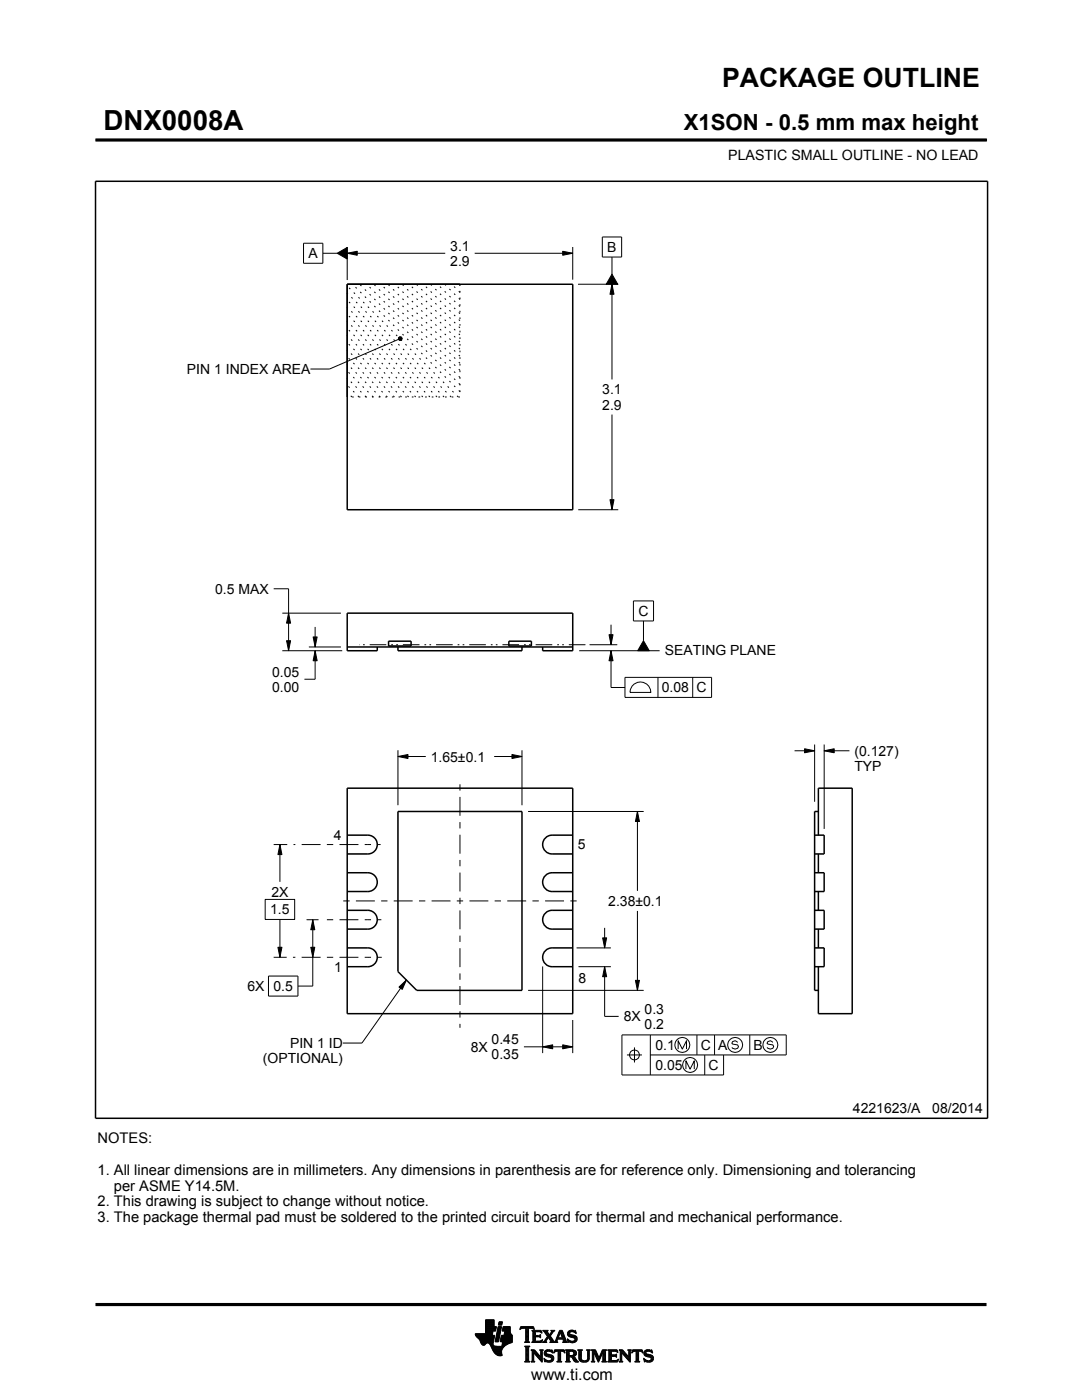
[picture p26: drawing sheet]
<svg xmlns="http://www.w3.org/2000/svg" width="216mm" height="279mm" viewBox="0 0 216 279" stroke-linecap="round" stroke-linejoin="round" font-family="sans-serif">
<defs><g id="words">
<text font-size="5.5" x="20.6" y="26">DNX0008A</text>
<text font-size="5.3" x="144.1" y="17.4">PACKAGE OUTLINE</text>
<text font-size="4.4" x="136.4" y="26">X1SON - 0.5 mm max height</text>
<text font-size="3.2" x="106" y="275.3">www.ti.com</text>
<g font-size="2.9">
<text x="19.5" y="228.2">NOTES:</text>
<text x="19.5" y="234.5">1. All linear dimensions are in millimeters. Any dimensions in parenthesis are for reference only. Dimensioning and tolerancing</text>
<text x="22.7" y="237.6">per ASME Y14.5M.</text>
<text x="19.5" y="240.8">2. This drawing is subject to change without notice.</text>
<text x="19.5" y="243.9">3. The package thermal pad must be soldered to the printed circuit board for thermal and mechanical performance.</text>
</g>
<g font-size="2.8">
<text x="145.3" y="32">PLASTIC SMALL OUTLINE - NO LEAD</text>
<text x="61.6" y="51.5">A</text>
<text x="89.8" y="50">3.1</text>
<text x="89.8" y="53">2.9</text>
<text x="121.2" y="50.3">B</text>
<text x="37.3" y="74.6">PIN 1 INDEX AREA</text>
<text x="120.2" y="78.7">3.1</text>
<text x="120.2" y="81.7">2.9</text>
<text x="42.9" y="118.5">0.5 MAX</text>
<text x="127.4" y="122.9">C</text>
<text x="132.7" y="130.7">SEATING PLANE</text>
<text x="54.3" y="135.1">0.05</text>
<text x="54.3" y="138.1">0.00</text>
<text x="132" y="138.2">0.08</text>
<text x="139" y="138.2">C</text>
<text x="86" y="152">1.65±0.1</text>
<text x="170.5" y="150.8">(0.127)</text>
<text x="170.5" y="153.8">TYP</text>
<text x="66.6" y="167.6">4</text>
<text x="115.3" y="169.5">5</text>
<text x="54.1" y="179">2X</text>
<text x="53.9" y="182.5">1.5</text>
<text x="121.4" y="180.8">2.38±0.1</text>
<text x="49.4" y="197.8">6X</text>
<text x="54.6" y="197.8">0.5</text>
<text x="66.7" y="194.1">1</text>
<text x="115.4" y="196.1">8</text>
<text x="124.4" y="203.8">8X</text>
<text x="128.6" y="202.3">0.3</text>
<text x="57.9" y="209.2">PIN 1 ID</text>
<text x="93.9" y="209.9">8X</text>
<text x="98.1" y="208.4">0.45</text>
<text x="128.6" y="205.3">0.2</text>
<text x="130.8" y="209.5">0.1</text>
<text x="139.8" y="209.5">C</text>
<text x="143.3" y="209.5">A</text>
<text x="150.4" y="209.5">B</text>
<text x="52.5" y="212.2">(OPTIONAL)</text>
<text x="98.1" y="211.4">0.35</text>
<text x="130.8" y="213.5">0.05</text>
<text x="141.4" y="213.5">C</text>
<text x="170.2" y="222.2">4221623/A</text>
<text x="186" y="222.2">08/2014</text>
</g>
<text font-size=".3" x="106.7" y="28.1">SCALE 4.300</text>
</g></defs>
<g fill="#000">
<path d="M67.3 50.5l2-1.1v2.3zM69.3 50.5l2-.4v.8zM112.3 50.1l2 .4-2 .4zM122.1 56.7l.4 2h-.8zM122.1 54.7l1.2 2h-2.3zM79.5 67.4l.3-.2 .3 .1 .2 .3-.2 .3-.3 .1-.3-.2zM121.7 99.7h.8l-.4 2zM57.2 127.9h.8l-.4 2zM57.6 122.4l.4 2h-.8zM62.9 129.9l.4 2h-.8zM62.5 127.1h.8l-.4 2zM121.9 129.9l.4 2h-.8z"/>
<path d="M121.5 126.7h.8l-.4 2zM128.4 127.9l1.2 2h-2.4zM79.4 151l2-.4v.8zM102.2 150.6l2 .4-2 .4zM160.5 149.4l2 .4-2 .4zM164.5 149.8l2-.4v.8zM55.9 168.5l.4 2h-.8zM127.2 161.9l.4 2h-.8zM55.5 189h.8l-.4 2zM62.4 183.5l.4 2h-.8zM62 189h.8l-.4 2zM79.6 197l1.5-1.4-.8 1.9z"/>
<path d="M120.6 192.9l.4 2h-.8zM120.2 187.2h.8l-.4 2zM126.8 195.6h.8l-.4 2zM108.3 208.9l2-.4v.8zM112.3 208.5l2 .4-2 .4z"/>
</g>
<g fill="none" stroke="#000" stroke-width=".2">
<path d="M19.1 27.9h177.7M196.8 27.7v.5M60.6 48.5h3.8v4h-3.8zM64.4 50.5h2.9M67.3 50.5l2-1.1v2.3zM69.3 50.5l2-.4v.8zM69.3 49.3v6.6M69.3 50.5h19.5M94.7 50.5h19.6M112.3 50.1l2 .4-2 .4zM114.3 49.3v6.5M115.3 56.7h8.1"/>
<path d="M120.2 47.3h3.8v4h-3.8zM122.1 56.7l.4 2h-.8zM122.1 51.3v3.4M122.1 56.7v19M122.1 54.7l1.2 2h-2.3zM79.5 67.7l-13.8 5.9h-3.8M79.5 67.4l.3-.2 .3 .1 .2 .3-.2 .3-.3 .1-.3-.2zM121.7 99.7h.8l-.4 2zM122.1 82.7v19M54.6 117.5h3v12.4M115.4 101.7h8M126.4 119.9h4v4h-4z"/>
<path d="M56.3 129.9h12M56.3 122.4h11.7M57.2 127.9h.8l-.4 2zM57.6 122.4l.4 2h-.8zM61.6 129.1h6.4M62.5 127.1h.8l-.4 2zM62.9 129.9l.4 2h-.8zM62.9 125.1v4M62.9 129.9v5.7h-2.1M115.6 129.9h16M117.6 128.7h5.6M121.5 126.7h.8l-.4 2z"/>
<path d="M121.9 129.9l.4 2h-.8zM121.9 129.9v7.3h2.8M121.9 124.7v4M124.7 135.2h17.3v4h-17.3zM126.5 136.5a2.08 2.08 0 0 1 2.2-.2 2.08 2.08 0 0 1 1.2 1.9h-4.2l.1-.6 .3-.7zM128.4 123.9v4M128.4 127.9l1.2 2h-2.4zM131.3 135.2v4M138.2 135.2v4M79.4 151l2-.4v.8zM79.4 149.7v11M79.4 151h5.6"/>
<path d="M98.6 151h5.6M102.2 150.6l2 .4-2 .4zM104.2 149.7v11M158.5 149.8h4M160.5 149.4l2 .4-2 .4zM162.5 148.6v11.4M164.5 149.8l2-.4v.8zM164.5 148.6v16.8M164.5 149.8h5M52.9 179.5h5.9v4h-5.9zM54.6 168.5h2.7M55.9 168.5l.4 2h-.8z"/>
<path d="M55.9 168.5v7.5M105.4 161.9h23M127.2 161.9l.4 2h-.8zM127.2 161.9v15.9M53.6 194.8h5.9v4h-5.9zM54.6 191h2.6M55.5 189h.8l-.4 2zM55.9 183.5v7.5M61.2 183.5h2.4M62 189h.8l-.4 2zM62.4 183.5l.4 2h-.8zM62.4 183.5v13.3h-2.9"/>
<path d="M79.6 197l1.5-1.4-.8 1.9zM81.1 195.6l-8.9 12.6h-3.8M105.4 197.6h23M108.3 192.9v17.3M115 189.2h6.9M115.4 192.9h6.5M120.2 187.2h.8l-.4 2zM120.6 192.9l.4 2h-.8zM120.6 192.9v9.9h2.8M120.6 185.2v4M126.8 195.6h.8l-.4 2zM127.2 181.8v15.8"/>
<path d="M104.5 208.9h9.8M108.3 208.9l2-.4v.8zM112.3 208.5l2 .4-2 .4zM114.3 203.6v6.6M125.1 210.5h3M126.6 209v3M129.8 210.5h27.1v-4h-32.8v8h20.3v-4M129.8 206.5v8M135.3 209.4v-1.7l.8 1.7 .9-1.7v1.7M136.9 213.4v-1.7l.8 1.7 .8-1.7v1.7M139.1 206.5v4M140.6 210.5v4"/>
<path d="M142.6 206.5v4M147.2 208l-.5-.3-.5 .2-.2 .3 .2 .2 1 .1 .2 .4-.2 .3-.5 .2-.7-.4M149.6 206.5v4M154.2 208l-.5-.3-.5 .2-.2 .3 .2 .2 1 .1 .2 .4-.2 .3-.5 .2-.7-.4M94.8 266.2h3.5M94.8 266.3h3.5M94.9 266.4h3.3M94.9 266.5h3.8l-.2 1.2M94.9 266.5h3.8M95 266.6h3.7M95 266.7h3.7M95.1 266.8h3.6"/>
<path d="M95.2 266.9h3.4M95.3 267h3.3M95.4 267.1h3.2M95.5 267.2h3.1M95.6 267.3h3M95.7 267.4h2.8M95.7 267.5h2.8M95.7 267.5l.4 .7 .3 .3 .3-.1 .5-.4 .4 .1 .8 1.5M95.8 267.6h2.7M95.8 267.7h2.7M95.9 267.8h2.6M95.9 267.9h2.5"/>
<path d="M95.9 268h2.5M96 268h1.1M96 268.1h1M96.1 268.2h.8M96.1 268.3h.7M96.2 268.4h.6M96.3 268.4h.4M96.9 266.1h1.4M96.9 266h1.4M96.9 265.9h1.4M96.9 265.8h1.5M96.9 265.7h1.5"/>
<path d="M96.9 264.7l2.2 .1-.2 .9h-.5l-.2 .8M96.9 265.6h2M96.9 265.5h2M96.9 265.4h2M96.9 265.3h2.1M96.9 265.2h2.1M96.9 265.1h2.1M96.9 265h2.1M96.9 264.9h2.1M96.9 264.8h2.2M96.9 264.6h1.7M96.9 264.5h1.7"/>
<path d="M96.9 264.4h1.7M96.9 264.3h1.7M96.9 264.2h1.7M96.9 264.1h1.7M96.9 264h1.7M96.9 263.9h1.7M96.9 263.8h1.7M96.9 263.7h1.7M96.9 263.6h1.7M96.9 263.5h1.7M96.9 263.4h1.7M97.5 268h.9"/>
<path d="M97.6 268.1h.8M97.7 268.2h.7M97.7 268.3h.7M97.8 268.4h.6M97.9 268.5h.6M97.9 268.6h.7M98 268.7h1.1M98 268.8h2.6M98 268.8h2.5M98.1 268.9h2.3M98.1 269h2.3M98.1 269.1h2.2"/>
<path d="M98.2 269.2h2.1M98.2 269.2h2M98.2 269.3h2M98.3 269.4h1.9M98.3 269.5h1.8M98.4 269.6h1.7M98.4 269.6l.6 .7 .6 .3 .6-.1-.1-.7M98.4 268v.4l.3 .2 2 .1M98.5 269.7h1.6M98.5 267.7l-.1 .3M98.5 269.8h1.6M98.6 269.9h1.5"/>
<path d="M98.6 264.8v-1.4h-1.7v2.8h-2.1l.2 .5 .7 .8M98.6 270h1.5M98.7 270h1.4M98.8 270.1h1.3M98.8 267.7h.7M98.8 267.6h.7M98.8 267.5h.7M98.9 270.2h1.2M98.9 267.4h.7M98.9 267.3h.7M98.9 267.2h.7M98.9 267.1h.7"/>
<path d="M98.9 267h.7M98.9 270.3h1.3M99 266.9h.6M99 266.9h.7M99 266.8h.7M99 266.7h.7M99 266.6h.7M99 266.5h.7M99.1 270.4h1.1M99.1 266.4h.7M99.1 266.3h.7M99.1 266.2h.7"/>
<path d="M99.1 266.1h.7M99.1 266h.7M99.2 265.9h.7M99.2 265.8h.7M99.2 270.4h1M99.2 265.7h.7M99.2 265.6h.7M99.2 265.5h.7M99.3 265.4h.6M99.3 265.4h.7M99.3 265.3h.7M99.3 265.2h.7"/>
<path d="M99.3 265.1h.7M99.3 265h.7M99.4 270.5h.8M99.4 264.9h.7M99.4 264.8h.7M99.4 264.8h.7l-.6 3h-.7zM99.5 264.4h.6M99.5 264.3h.7M99.5 264.2h.7M99.5 264.1h.7M99.5 264h.7M99.5 263.9h.7"/>
<path d="M99.6 263.8h.7M99.6 263.8h.7l-.2 .7h-.7zM99.8 270.6h.1M99.8 267.7h2.4M99.8 267.6h2.4M99.8 267.5h2.4M99.9 267.4h2.3M99.9 267.3h2.3M99.9 267.2h2.3M99.9 267.1h2.3M99.9 267h2.3M99.9 266.9h2.3"/>
<path d="M100 266.9h2.2M100 266.8h2.2M100 266.7h2.2M100 266.6h2.2M100 266.5h2.2M100.1 268.6h.7M100.2 268.5h.7M100.2 268.4h.8M100.2 268.4h.9M100.2 268.3h1M100.2 268.2h1.2M100.2 265.6h1.6"/>
<path d="M100.2 268.1h1.4M100.2 265.5h1.6M100.2 268h1.6M100.3 265.4h1.5M100.3 268h1.7M100.3 267.9h1.9M100.3 265.3h1.5M100.3 267.8h1.9M100.3 265.2h1.5M100.3 265.1h1.5M100.3 265h1.5M100.4 264.9h1.4"/>
<path d="M100.4 264.8h1.4M100.6 266.5l.1-.8h-.5l.2-.9h1.4l.1 1.1 .3 .6v1.4l-1.3 .6M100.6 266.4h1.5M100.6 266.3h1.4M100.6 266.2h1.4M100.6 266.1h1.3M100.7 266h1.2M100.7 265.9h1.2M100.7 265.8h1.1M100.7 265.7h1.1M100.9 268.5l-.6 .6-.2 .7M102.2 266.5h-2.2l-.2 1.1 .1 .2h.4l-.2 .9"/>
<path d="M103.7 265.3h.1M103.8 265.2h.2M103.8 265h2.8M103.8 264.9h2.7M103.9 264.8h2.6M104.7 267.8h1M104.7 271.8h1.1M104.7 268.7h1M104.8 267.7h.7M104.8 271.7h.8M104.9 265.2h.6M104.9 268.9h.6"/>
<path d="M104.9 267.6h.6M104.9 267.5v-2.3l-.7-.1-.4 .3 .1-.6h2.6l.1 .6-.4-.3-.7 .1v2.3M104.9 267.5l-.2 .3M104.9 267.5h.6M104.9 267.4h.6M104.9 267.3h.6M104.9 267.2h.6M104.9 267.1h.6M104.9 267h.6M104.9 266.8h.6M104.9 266.7h.6M104.9 266.6h.6"/>
<path d="M104.9 266.5h.6M104.9 266.4h.6M104.9 266.3h.6M104.9 266.2h.6M104.9 266.1h.6M104.9 265.9h.6M104.9 265.8h.6M104.9 265.7h.6M104.9 265.6h.6M104.9 265.5h.6M104.9 265.4h.6M104.9 265.3h.6"/>
<path d="M104.9 271.5h.6M104.9 269h.6M104.9 271.4h.6M104.9 271.4v-2.4l-.2-.4h1.1l-.3 .4v2.4M104.9 271.4l-.2 .4h1.1l-.3-.4M104.9 271.3h.6M104.9 271.2h.6M104.9 271.1h.6M104.9 271h.6M104.9 270.9h.6M104.9 270.8h.6M104.9 270.6h.6"/>
<path d="M104.9 270.5h.6M104.9 270.4h.6M104.9 270.3h.6M104.9 270.2h.6M104.9 270.1h.6M104.9 270h.6M104.9 269.9h.6M104.9 269.8h.6M104.9 269.6h.6M104.9 269.5h.6M104.9 269.4h.6M104.9 269.3h.6"/>
<path d="M104.9 269.2h.6M104.9 269.1h.6M105.5 267.5l.2 .3M105.7 267.8h-1M105.9 271.8h.8M105.9 269.4h.8M106.1 269.5h.7M106.1 267.8h2M106.1 271.7h.5M106.2 269.6h.7M106.2 271.5h.3M106.2 265.6h1.8"/>
<path d="M106.2 269.8h.8M106.2 271.4h.3M106.2 269.8l-.3-.4h.8l1.2 1.4M106.2 271.4l-.3 .4h.8l-.2-.4M106.2 271.3h.3M106.2 271.2h.3M106.2 271.1h.3M106.2 271h.3M106.2 270.9h.3M106.2 270.8h.3M106.2 270.6h.3M106.2 270.5h.3"/>
<path d="M106.2 270.4h.3M106.2 270.3h.3M106.2 270.2h.3M106.2 270.1h.3M106.2 270h1M106.2 269.9h.9M106.2 269.8v1.6M106.3 267.7h1.8M106.3 265.7h1.8M106.3 267.6h.6M106.3 265.8h.6M106.3 267.5l-.2 .3"/>
<path d="M106.3 267.5h.5M106.3 267.4h.5M106.3 267.3h.5M106.3 267.2h.5M106.3 267.1h.5M106.3 267h.5M106.3 266.8h.5M106.3 266.7h1.6M106.3 266.6h1.6M106.3 266.5h.5M106.3 266.4h.5M106.3 266.3h.5"/>
<path d="M106.3 266.2h.5M106.3 266.1h.5M106.3 265.9h.5M106.4 265.2h.2M106.5 270h.1M106.5 270v1.4M106.5 265.3h.1M106.6 270.1h.7M106.7 270.2h.7M106.8 270.3h.7M106.8 265.9l.1-.1h.7l.6 .2-.2-.5h-1.9l.2 .3v1.7M106.8 265.9v.6h.8l.3-.2v.7l-.3-.2h-.8l.1 .8h.9l.5-.2"/>
<path d="M106.9 270.4h.7M107 270.5h.7M107.1 270.6h.7M107.2 270.8h1M107.3 270.9h.9M107.4 271h.8M107.5 271.1h.7M107.6 271.2h.6M107.6 266.5h.3M107.7 271.3h.5M107.7 269.4h.7M107.7 266.8h.2"/>
<path d="M107.7 267.6h.5M107.8 266.4h.1M107.8 271.4h.4M107.8 267h.1M107.8 265.8h.3M107.8 269.5h.5M107.9 271.5h.3M107.9 269.6h.3M107.9 269.8h.3M107.9 270.6h.3M107.9 270.5h.3M107.9 270.4h.3"/>
<path d="M107.9 270.3h.3M107.9 270.2h.3M107.9 270.1h.3M107.9 270h.3M107.9 269.9h.3M107.9 269.8v1M108 271.7h.2M108 265.9h.1M108 267.5h.2M108.1 271.8h.1M108.1 266.1h.1M108.2 267.4h.1"/>
<path d="M108.2 269.8l.2-.4h-.7l.2 .4M108.2 269.8v2.1l-1.7-1.9M108.2 267.8h.9M108.3 267.4l-.2 .5-2-.1M108.3 265.6h1M108.5 267.7h.5M108.5 271.1l.2 .7 .2-.1 .6 .2 .7-.2 .3-.6M108.5 271.1h.1M108.5 265.7h.7M108.5 271.2h.2M108.6 271.3h.2M108.6 270.1l.2 .5 1.1 .3 .1 .3-.1 .3h-.5l-.9-.4"/>
<path d="M108.6 270.1h.4M108.6 270h.4M108.6 270.2h.6M108.6 267.6h.4M108.6 271.4h.4M108.6 269.9h.4M108.6 270.3h1M108.6 265.8h.7M108.6 271.5h.8M108.6 269.8h.5M108.7 271.7h1.5M108.7 270.4h1.3"/>
<path d="M108.7 267.5h.3M108.7 271.8h.1M108.7 265.9h.6M108.7 269.6h1.5M108.8 267.4h.3M108.8 270.5h1.5M108.8 266.1h.6M108.8 269.5h1.4M108.8 267.3h.4M108.9 266.2h.6M108.9 267.2h.4M108.9 266.3h.6"/>
<path d="M108.9 270.6h1.5M109 267.1h.3M109 270l.2 .2 1.1 .3 .2 .6M109 270l.1-.3h.4l.8 .3-.1-.6-.2 .1-.6-.1-.6 .2-.2 .5M109 266.4h1M109.1 271.8h.9M109.1 269.4h.7M109.1 267h.9M109.1 266.5h.8M109.1 267.8h-.9M109.2 266.8h.8M109.2 266.6h.6"/>
<path d="M109.2 266.7h.7M109.2 266.7l-.6 1-.4 .1M109.3 270.8h1.1M109.5 267.1h.6M109.6 267.2h.6M109.7 271.5h.7M109.7 267.3h.6M109.7 267.8l.2-.1-.5-.8-.4 .8 .1 .1M109.7 267.8h1.6M109.7 266.3h.4M109.7 267.4h.6M109.8 270.9h.7"/>
<path d="M109.8 266.2h.3M109.8 266.6l.9 1.2 1-2.3h.5l.8 2.1 .3 .2M109.8 267.5h.6M109.9 266.1h.3M109.9 269.8h.4M109.9 267.6h.6M109.9 267.7h.7M109.9 271.4h.5M109.9 265.9h.4M110 271h.5M110 265.6h.7M110 265.9l.1-.2-.2-.2h.8l-.9 1.1"/>
<path d="M110 265.9l-.4 .5-.4-.6 .2-.3h-1.1l.9 1.2M110 271.3h.5M110 265.8h.4M110 271.1h.5M110 271.2h.5M110.1 269.4h.1M110.1 265.7h.4M110.1 269.9h.2M110.2 270h.1M110.5 270h.1M110.5 269.9h.2M110.5 269.8h.3"/>
<path d="M110.6 269.6h2.1M110.6 269.5h2M110.6 269.4h2M110.7 267.7h.5M110.8 267.6h.4M110.9 267.5h.3M110.9 267.4h.3M111 267.3h.3M111 267.2h1.8M111 267.1h1.8M111.1 267h.3M111.1 271.8h1"/>
<path d="M111.1 266.8h.4M111.2 266.7h.3M111.2 267.5v.3h.1M111.2 267.5l.1-.2h1l.1 .2M111.2 266.6h.3M111.3 266.5h.3M111.3 271.7h.6M111.3 266.4h.3M111.3 271.5h.6M111.3 267.8h-1.6M111.3 269.8h.6M111.4 266.3h.3"/>
<path d="M111.4 271.4h.5M111.4 270.1h.5M111.4 270h.5M111.4 269.9h.5M111.4 270.5h.5M111.4 270.4h.5M111.4 270.3h.5M111.4 270.2h.5M111.4 271.1h.5M111.4 271h.5M111.4 270.9h.5M111.4 270.8h.5"/>
<path d="M111.4 270.6h.5M111.4 271.4l-.1-1.7h-.4l-.4 .4 .2-.7h1.9l.1 .7-.4-.4h-.4v1.7M111.4 271.4l-.3 .4h1l-.2-.4M111.4 271.3h.5M111.4 271.2h.5M111.4 266.2h.3M111.4 266.1h.4M111.5 265.9h.9M111.5 265.8h.8M111.6 265.7h.7M111.6 265.6h.6M111.8 265.9l.4 1.1h-.8z"/>
<path d="M111.9 266.1h.5M111.9 266.2h.5M111.9 266.3h.6M112 266.4h.5M112 266.5h.6M112.1 266.6h.5M112.1 266.7h.6M112.1 266.8h.6M112.2 267h.5M112.2 267.8h1.1M112.3 267.3h.6M112.3 267.4h.6"/>
<path d="M112.4 267.5h.6M112.4 267.5v.3h-.2M112.4 269.8h.3M112.4 267.6h.6M112.4 267.7h.7M112.6 269.9h.1M112.6 270h.2M112.8 271.8h1M112.8 269.4h1.6M113 269.5h1.7M113 271.7h.7M113 269.6h1.9"/>
<path d="M113 271.5h.6M113 269.8h.6M113 271.4h.6M113 271.4l-.2 .4h1l-.2-.4M113 271.3h.6M113 271.2h.6M113 271.1h.6M113 271h.6M113 270.9h.6M113 270.8h1.5M113 270.6h1.6M113 270.5h1.8"/>
<path d="M113 270.4h.6M113 270.3h.6M113 270.2h.6M113 270.1h.6M113 270h.6M113 269.9h.6M113 269.8v1.6M113 269.8l-.2-.4h1.5l.6 .2 .1 .5M113.2 267.3h.2M113.2 267.4h.3M113.2 266.2l.3 .5 1 .3 .2 .3M113.2 266.2h.5"/>
<path d="M113.2 266.3h.6M113.2 266.1h.5M113.3 267.5h.3M113.3 267.8h-1.1M113.3 266.4h.9M113.3 265.9h.4M113.3 267.6h.6M113.3 266.5h1.3M113.3 267.7h1.6M113.3 265.8h.5M113.3 267.8h.2M113.4 266.6h1.5"/>
<path d="M113.4 265.7h1.5M113.5 266.7h1.5M113.5 265.6h1.4M113.6 269.9l.1-.2h.5l.3 .4M113.6 269.9v.6M113.7 267.8h1.1M113.8 266.8h1.3M113.8 265.5h.6M114 268h.4M114.1 270.9h.6M114.2 271h.6M114.2 271.1h.7"/>
<path d="M114.3 271.2h.6M114.3 267h.8M114.3 269.8h.7M114.3 270.4h.6M114.4 271.3h.6M114.4 271.3l.4 .5h.7M114.4 271.3l-.3-.4-.5-.1v.6M114.4 270.7l1.1 1.1M114.4 270.7h.1M114.4 271.4h.7M114.4 269.9h.6M114.4 270.3h.6"/>
<path d="M114.5 267.6h.5M114.5 270.2h.5M114.5 270h.5M114.5 265.8h.4M114.5 270.1h.5M114.5 270.1l-.2 .3-.3 .1M114.5 271.5h.7M114.6 271.7h.7M114.6 267.1h.6M114.6 267.5h.5M114.7 267.2h.5M114.7 267.4h.5"/>
<path d="M114.7 265.9h.3M114.7 267.3h.5M114.7 271.8h.8M114.8 266.1h.2M114.9 266.2h.1M114.9 266.2l-.7-.4h-.4l-.1 .2 .1 .3 1.1 .4 .3 .5M114.9 266.2l-.1-.7-.2 .1-.5-.1-.6 .2-.3 .5M115 270.1l-.1 .4-.5 .2M115.2 267.2l-.3 .6-.7 .2-.6-.2-.2 .1-.2-.7 .9 .5 .4-.1 .2-.3M115.3 269.4h.9M115.4 269.5h.7M115.5 269.6h.5"/>
<path d="M115.5 269.8h.5M115.5 269.8v1.4l.4 .5 .6 .2 .6-.1 .4-.3 .1-.5M115.5 271h.5M115.5 270.9h.5M115.5 270.8h.5M115.5 270.6h.5M115.5 270.5h.5M115.5 270.4h.5M115.5 270.3h.5M115.5 270.2h.5M115.5 270.1h.5M115.5 270h.5"/>
<path d="M115.5 269.9h.5M115.5 271.1h.5M115.5 271.2h.5M115.5 271.3h.6M115.6 271.4h.6M115.7 271.5h.8M115.8 271.7h1.5M116 271l.2 .4 .5 .2 .4-.2 .2-.4M116 269.8l.2-.4h-.9l.2 .4M116 269.8v1.2M116 271.8h1.1M116.8 271.5h.6"/>
<path d="M117 269.4h.8M117.1 271.4h.4M117.2 269.5h.5M117.2 271.3h.4M117.2 269.6h.4M117.2 271.2h.4M117.2 271.1h.4M117.3 269.8h.3M117.3 271h.3M117.3 270.9h.3M117.3 270.8h.3M117.3 270.6h.3"/>
<path d="M117.3 270.5h.3M117.3 270.4h.3M117.3 270.3h.3M117.3 270.2h.3M117.3 270.1h.3M117.3 270h.3M117.3 269.9h.3M117.6 269.8l.2-.4h-.8l.2 .3 .1 1.3M117.6 269.8v1.2M118 271.8h.7M118 269.4h.8M118.1 269.5h.8"/>
<path d="M118.1 271.7h.5M118.2 269.6h.7M118.2 271.5h.3M118.2 269.8h.8M118.2 271.4h.3M118.2 271.4l-.2 .4h.7l-.2-.4M118.2 271.3h.3M118.2 271.2h.3M118.2 271.1h.3M118.2 271h.3M118.2 270.9h.3M118.2 270.8h.3"/>
<path d="M118.2 270.6h.3M118.2 270.5h.3M118.2 270.4h.3M118.2 270.3h.3M118.2 270.2h.3M118.2 270.1h.3M118.2 270h.9M118.2 269.9h.8M118.2 269.8v1.6M118.6 270.1h.5M118.6 270.2h.6M118.7 270.3h.5"/>
<path d="M118.7 270.4h.6M118.8 270.5h.5M118.8 270.6h.6M118.9 270.8h.5M118.9 270.9h.6M119 271h.8M119 271.1h.8M119.1 271.2h.6M119.1 271.3h.6M119.2 271.4h.4M119.2 271.5h.4M119.3 271.7h.2"/>
<path d="M119.3 271.8h.2M119.6 270.9h.3M119.6 270.8h.3M119.7 270.6h.3M119.7 270.5h.3M119.8 270.4h.3M119.8 270.3h.3M119.9 270.2h.3M119.9 270.1h.3M120 270h.8M120 269.9h.8M120 269.8h.8"/>
<path d="M120.1 271.8h1M120.1 269.6h.7M120.1 269.5h.8M120.2 269.4h.9M120.2 271.7h.7M120.3 271.5h.5M120.3 271.4h.5M120.3 271.4l-.2 .4h1l-.3-.4M120.3 271.4v-1.5l-.9 2-.9-2v1.5M120.3 271.3h.5M120.3 271.2h.5M120.3 271.1h.5"/>
<path d="M120.3 271h.5M120.3 270.9h.5M120.3 270.8h.5M120.3 270.6h.5M120.3 270.5h.5M120.3 270.4h.5M120.3 270.3h.5M120.3 270.2h.5M120.3 270.1h.5M120.8 269.8l.3-.4h-.9l-.7 1.6-.7-1.6h-.8l.2 .4M120.8 269.8v1.6M121.2 271.8h2"/>
<path d="M121.2 269.4h1.9M121.4 269.5h1.8M121.4 271.7h1.9M121.5 269.6h1.7M121.5 271.5h1.8M121.5 269.8h.5M121.5 271.4h.5M121.5 269.9h.5M121.5 269.8v1.6M121.5 269.8l-.3-.4h1.9l.2 .6M121.5 270.3h.5M121.5 270.2h.5"/>
<path d="M121.5 270.1h.5M121.5 270h.5M121.5 270.9h.5M121.5 270.8h.5M121.5 270.6h1.5M121.5 270.5h1.5M121.5 270.4h1.5M121.5 271.3h.5M121.5 271.2h.5M121.5 271.1h.5M121.5 271h.5M122.6 270.4l.4-.2v.7l-.2-.2h-.8v.8h.2"/>
<path d="M122.9 270.8h.1M122.9 270.3h.1M123 269.8h.3M123.1 271.4h.3M123.2 269.9h.1M123.3 270h.1M123.3 270l-.4-.3h-.8l-.1 .7M123.3 271.3h.1M123.4 271.2h.1M123.4 271.2l-.3 .3h-.4M123.4 271.2l-.2 .6h-2l.3-.4M123.5 271.8h.8"/>
<path d="M123.5 269.4h.7M123.6 269.5h.7M123.7 271.7h.5M123.7 269.6h.7M123.7 271.5h.4M123.7 269.8h.8M123.7 271.4h.4M123.7 271.4l-.2 .4h.8l-.2-.4M123.7 271.3h.4M123.7 271.2h.4M123.7 271.1h.4M123.7 271h.4"/>
<path d="M123.7 270.9h.4M123.7 270.8h.4M123.7 270.6h.4M123.7 270.5h.4M123.7 270.4h.4M123.7 270.3h.4M123.7 270.2h.4M123.7 270.1h.4M123.7 270h1M123.7 269.9h.9M123.7 269.8v1.6M124.1 270v1.4"/>
<path d="M124.1 270h.1M124.2 270.1h.6M124.2 270.2h.7M124.3 270.3h.7M124.4 270.4h.7M124.5 270.5h.7M124.6 270.6h.7M124.7 270.8h1.1M124.8 270.9h1M124.9 271h.9M125 271.1h.8M125.1 271.2h.7"/>
<path d="M125.2 271.3h.6M125.2 269.4h.8M125.3 271.4h.5M125.4 269.5h.5M125.4 271.5h.4M125.4 269.6h.4M125.5 269.8h.3M125.5 269.8l-.1 1-1.2-1.4h-.7l.2 .4M125.5 269.9h.3M125.5 270.2h.3M125.5 270.1h.3M125.5 270h.3"/>
<path d="M125.5 270.4h.3M125.5 270.3h.3M125.5 270.6h.3M125.5 270.5h.3M125.5 271.7h.3M125.6 271.8h.2M125.8 269.8l.2-.4h-.8l.3 .4M125.8 269.8v2.1l-1.7-1.9M126 270h.1M126.1 269.9h.1M126.1 269.8h.3M126.1 269.6h2.1"/>
<path d="M126.2 269.5h2M126.2 269.4h2M126.6 271.8h1.1M126.9 271.7h.6M126.9 271.5h.5M126.9 269.8h.5M126.9 271.4h.5M126.9 270.1h.5M126.9 270h.5M126.9 269.9h.5M126.9 270.5h.5M126.9 270.4h.5"/>
<path d="M126.9 270.3h.5M126.9 270.2h.5M126.9 271.1h.5M126.9 271h.5M126.9 270.9h.5M126.9 270.8h.5M126.9 270.6h.5M126.9 271.4v-1.7h-.5l-.3 .4 .1-.7h1.9l.2 .7-.4-.4h-.5v1.7M126.9 271.4l-.3 .4h1.1l-.3-.4M126.9 271.3h.5M126.9 271.2h.5M128 269.8h.3"/>
<path d="M128.1 269.9h.2M128.2 270h.1M128.4 271.1l.2 .7 .2-.1 .6 .2 .7-.2 .3-.6M128.4 271.1h.1M128.4 271.2h.2M128.5 271.3h.2M128.5 270.1l.1 .4 .5 .3M128.5 270.1h.4M128.5 270h.4M128.5 270.2h.6M128.5 271.4h.4M128.5 269.9h.4"/>
<path d="M128.5 270.3h1M128.5 271.5h.8M128.5 269.8h.5M128.6 271.7h1.5M128.6 270.4h1.3M128.6 271.8h.1M128.6 269.6h1.5M128.7 270.5h1.5M128.7 269.5h1.4M128.8 270.6h1.5M128.9 270l.1-.3h.4l.8 .3-.1-.6-.2 .1-.6-.1-.6 .2-.2 .5M128.9 270l.2 .2 1.1 .3 .2 .6"/>
<path d="M128.9 271.8h1M129 269.4h.7M129.1 270.8l.7 .2 .1 .4-.7 .1-.8-.4M129.2 270.8h1.1M129.6 271.5h.7M129.6 270.9h.8M129.8 269.8h.4M129.8 271.4h.5M129.9 271h.5M129.9 271.3h.5M129.9 271.1h.5M129.9 271.2h.5"/>
<path d="M129.9 269.4h.2M130 269.9h.2M130.1 270h.1"/>
<circle cx="126.6" cy="210.5" r=".99"/>
<circle cx="136.1" cy="208.5" r="1.49"/>
<circle cx="137.7" cy="212.5" r="1.49"/>
<circle cx="146.7" cy="208.5" r="1.49"/>
<circle cx="153.7" cy="208.5" r="1.49"/>
</g>
<g fill="none" stroke="#000" stroke-width=".3">
<path d="M19.1 36.2h178v187h-178zM69.3 56.7h45v45h-45zM69.3 129.1h45M77.5 128h4.5v.9h-4.5zM79.4 129.1v.8h24.8v-.8M101.5 128h4.5v.9h-4.5zM108.3 129.1v.8h6v-7.5h-45v7.5h6v-.8M69.3 157.3h45v45h-45zM69.3 166.7h4.1a1.87 1.87 0 0 1 1.9 1.8 1.87 1.87 0 0 1-1.9 1.9h-4.1M69.3 174.2h4.1a1.88 1.88 0 0 1 1.9 1.8 1.88 1.88 0 0 1-1.9 1.9h-4.1M79.4 161.9h24.8v35.7h-21l-3.8-3.7zM114.3 166.7h-4.1a1.87 1.87 0 0 0-1.9 1.8 1.87 1.87 0 0 0 1.9 1.9h4.1"/>
<path d="M114.3 174.2h-4.1a1.88 1.88 0 0 0-1.9 1.8 1.88 1.88 0 0 0 1.9 1.9h4.1M162.5 174.2h2v3.7h-2M162.5 166.7h2v3.7h-2M163.3 166.7v-9.4h6.7v45h-6.7v-9.4M163.3 161.9h-.8v35.7h.8M163.3 170.4v3.8M163.3 177.9v3.8M69.3 181.7h4.1a1.87 1.87 0 0 1 1.9 1.8 1.87 1.87 0 0 1-1.9 1.9h-4.1M69.3 189.2h4.1a1.87 1.87 0 0 1 1.9 1.8 1.87 1.87 0 0 1-1.9 1.9h-4.1M114.3 181.7h-4.1a1.87 1.87 0 0 0-1.9 1.8 1.87 1.87 0 0 0 1.9 1.9h4.1M114.3 189.2h-4.1a1.87 1.87 0 0 0-1.9 1.8 1.87 1.87 0 0 0 1.9 1.9h4.1M162.5 189.2h2v3.7h-2"/>
<path d="M162.5 181.7h2v3.7h-2M163.3 185.4v3.8"/>
</g>
<path d="M19 27.9h177.8M19 260.3h177.8" fill="none" stroke="#000" stroke-width=".63" stroke-linecap="butt"/>
<g fill="none" stroke="#000" stroke-width=".2" stroke-dasharray=".3 1" stroke-linecap="butt">
<path d="M91.8 56.7v22.5M91.8 59.8l-3.1-3.1M91.8 58.4l-1.7-1.7M91.8 56.9l-.2-.2M70.2 79.2l-.9-.9M71.6 79.2l-2.3-2.3M73.1 79.2l-3.8-3.7M74.5 79.2l-5.2-5.2M75.9 79.2l-6.6-6.6M77.3 79.2l-8-8M78.7 79.2l-9.4-9.4M80.1 79.2l-10.8-10.8"/>
<path d="M81.5 79.2l-12.2-12.2M83 79.2l-13.7-13.6M84.4 79.2l-15.1-15.1M85.8 79.2l-16.5-16.5M87.2 79.2l-17.9-17.9M88.6 79.2l-19.3-19.3M90 79.2l-20.7-20.7M91.4 79.2l-22.1-22.1M91.8 78.2l-21.4-21.5M91.8 76.7l-20-20M91.8 75.3l-18.6-18.6M91.8 73.9l-17.2-17.2"/>
<path d="M91.8 72.5l-15.8-15.8M91.8 71.1l-14.4-14.4M91.8 69.7l-13-13M91.8 68.3l-11.5-11.6M91.8 66.8l-10.1-10.1M91.8 65.4l-8.7-8.7M91.8 64l-7.3-7.3M91.8 62.6l-5.9-5.9M91.8 61.2l-4.5-4.5M91.8 79.2h-22.5"/>
</g>
<path d="M116.8 128.7h-45.1" fill="none" stroke="#000" stroke-width=".2" stroke-dasharray="3.3 1 .3 .7 .3 1" stroke-linecap="butt"/>
<g fill="none" stroke="#000" stroke-width=".2" stroke-dasharray="1.3 1.3 3.8 1.3" stroke-dashoffset=".6" stroke-linecap="butt">
<path d="M73.4 168.5v.1M73.4 168.5h-14.8M73.4 168.5h2.5M91.8 179.8v25.3M91.8 179.8v-24M91.8 179.8h-24.1M91.8 179.8h24.3M73.4 183.5v.1M73.4 191v.1M73.4 191h-14.9M73.4 191h2.8M73.4 183.5h-8.6"/>
<path d="M73.4 183.5h2.7"/>
</g>
<use href="#words"/>
</svg>
